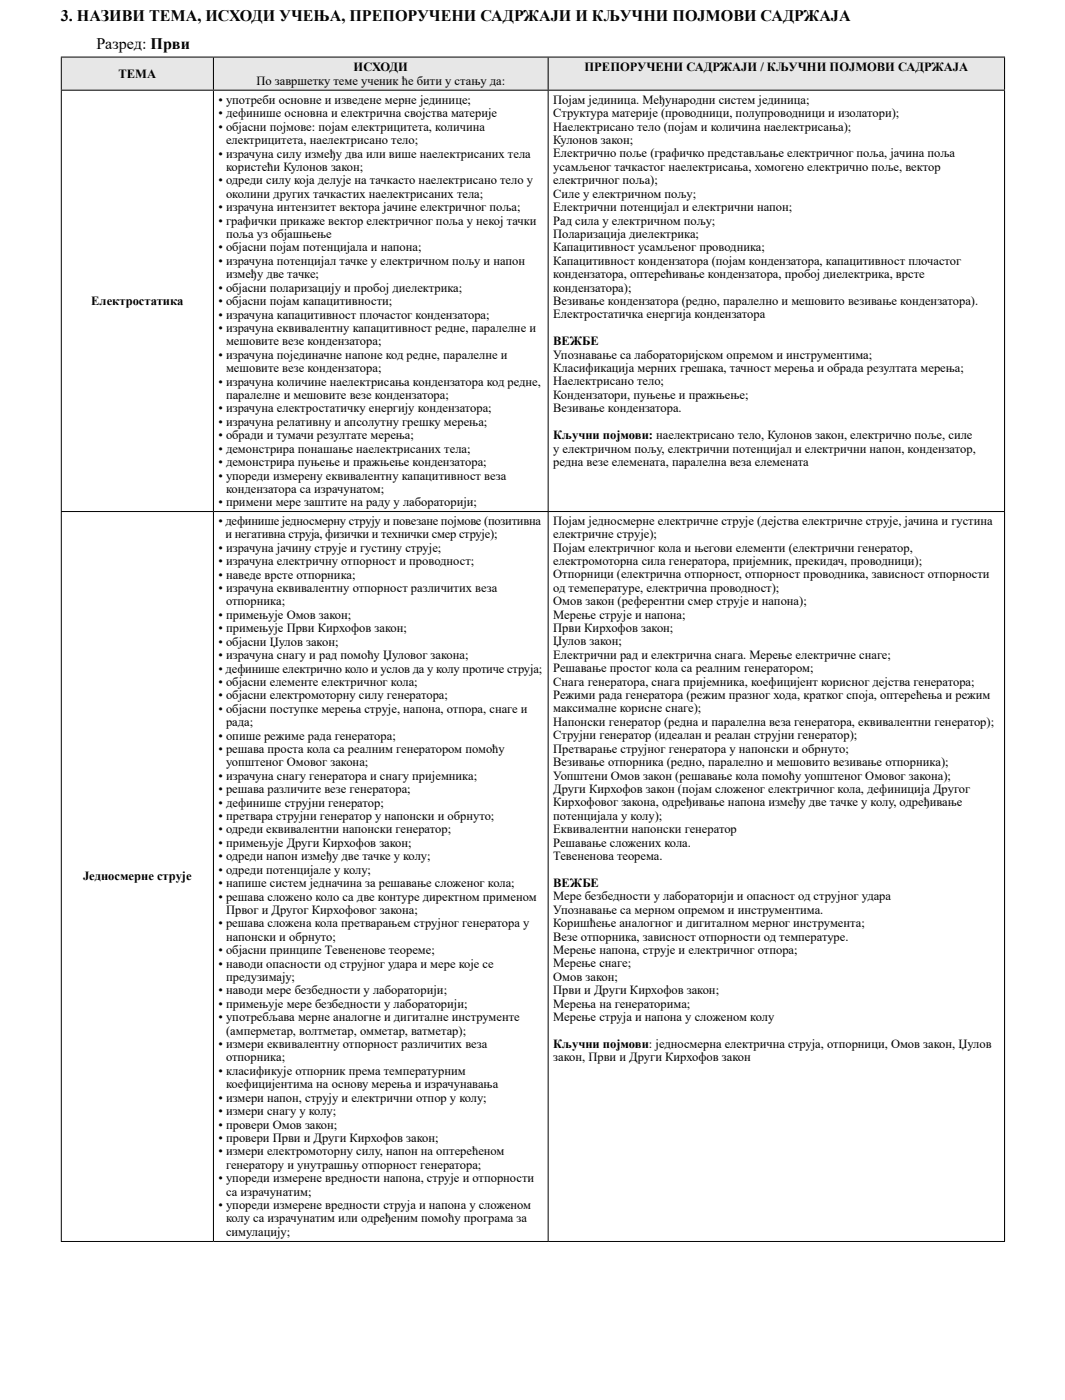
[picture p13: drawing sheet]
<svg xmlns="http://www.w3.org/2000/svg" width="210mm" height="276mm" viewBox="0 0 210 276" stroke-linecap="round" stroke-linejoin="round" font-family="sans-serif">
<defs><g id="words">
<g font-size="3.2">
<text x="12" y="4.2">3. НАЗИВИ ТЕМА, ИСХОДИ УЧЕЊА, ПРЕПОРУЧЕНИ САДРЖАЈИ И КЉУЧНИ ПОЈМОВИ САДРЖАЈА</text>
<text x="19" y="9.8">Разред: Први</text>
</g>
<g font-size="2.5">
<text x="23.4" y="15.4">ТЕМА</text>
<text x="50.6" y="16.8">По завршетку теме ученик ће бити у стању да:</text>
<text x="69.7" y="14">ИСХОДИ</text>
<text x="115.3" y="13.9">ПРЕПОРУЧЕНИ САДРЖАЈИ / КЉУЧНИ ПОЈМОВИ САДРЖАЈА</text>
<text x="43.1" y="20.5">• употреби oсновне и изведене мерне јединице;</text>
<text x="43.1" y="23.1">• дефинише основна и електрична својства материје</text>
<text x="109.1" y="20.5">Појам јединица. Међународни систем јединица;</text>
<text x="109.1" y="23.1">Структура материје (проводници, полупроводници и изолатори);</text>
<text x="43.1" y="25.8">• објасни појмове: појам електрицитета, количина</text>
<text x="44.6" y="28.4">електрицитета, наелектрисано тело;</text>
<text x="109.1" y="25.8">Наелектрисано тело (појам и количина наелектрисања);</text>
<text x="109.1" y="28.4">Кулонов закон;</text>
<text x="43.1" y="31.1">• израчуна силу између два или више наелектрисаних тела</text>
<text x="44.6" y="33.7">користећи Кулонов закон;</text>
<text x="109.1" y="31">Електрично поље (графичко представљање електричног поља, јачина поља</text>
<text x="109.1" y="33.7">усамљеног тачкастог наелектрисања, хомогено електрично поље, вектор</text>
<text x="43.1" y="36.4">• одреди силу која делује на тачкасто наелектрисано тело у</text>
<text x="43.1" y="41.7">• израчуна интензитет вектора јачине електричног поља;</text>
<text x="44.6" y="39">околини других тачкастих наелектрисаних тела;</text>
<text x="109.1" y="36.3">електричног поља);</text>
<text x="109.1" y="39">Силе у електричном пољу;</text>
<text x="109.1" y="41.6">Електрични потенцијал и електрични напон;</text>
<text x="43.1" y="44.3">• графички прикаже вектор електричног поља у некој тачки</text>
<text x="44.6" y="46.9">поља уз објашњење</text>
<text x="109.1" y="44.3">Рад сила у електричном пољу;</text>
<text x="109.1" y="46.9">Поларизација диелектрика;</text>
<text x="43.1" y="49.6">• објасни појам потенцијала и напона;</text>
<text x="43.1" y="52.2">• израчуна потенцијал тачке у електричном пољу и напон</text>
<text x="109.1" y="49.6">Капацитивност усамљеног проводника;</text>
<text x="109.1" y="52.2">Капацитивност кондензатора (појам кондензатора, капацитивност плочастог</text>
<text x="43.1" y="57.5">• објасни поларизацију и пробој диелектрика;</text>
<text x="44.6" y="54.9">између две тачке;</text>
<text x="109.1" y="54.9">кондензатора, оптерећивање кондензатора, пробој диелектрика, врсте</text>
<text x="109.1" y="57.5">кондензатора);</text>
<text x="18" y="60.2">Електростатика</text>
<text x="43.1" y="60.2">• објасни појам капацитивности;</text>
<text x="43.1" y="62.8">• израчуна капацитивност плочастог кондензатора;</text>
<text x="43.1" y="65.5">• израчуна еквивалентну капацитивност редне, паралелне и</text>
<text x="109.1" y="60.1">Везивање кондензатора (редно, паралелно и мешовито везивање кондензатора).</text>
<text x="109.1" y="62.8">Електростатичка енергија кондензатора</text>
<text x="43.1" y="70.8">• израчуна појединачне напоне код редне, паралелне и</text>
<text x="44.6" y="68.1">мешовите везе кондензатора;</text>
<text x="109.1" y="68.1">ВЕЖБЕ</text>
<text x="109.1" y="70.7">Упознавање са лабораторијском опремом и инструментима;</text>
<text x="43.1" y="76">• израчуна количине наелектрисања кондензатора код редне,</text>
<text x="44.6" y="73.4">мешовите везе кондензатора;</text>
<text x="109.1" y="73.4">Класификација мерних грешака, тачност мерења и обрада резултата мерења;</text>
<text x="109.1" y="76">Наелектрисано тело;</text>
<text x="43.1" y="84">• израчуна релативну и апсолутну грешку мерења;</text>
<text x="43.1" y="81.3">• израчуна електростатичку енергију кондензатора;</text>
<text x="44.6" y="78.7">паралелне и мешовите везе кондензатора;</text>
<text x="109.1" y="78.7">Кондензатори, пуњење и пражњење;</text>
<text x="109.1" y="81.3">Везивање кондензатора.</text>
<text x="43.1" y="86.6">• обради и тумачи резултате мерења;</text>
<text x="43.1" y="89.3">• демонстрира понашање наелектрисаних тела;</text>
<text x="109.1" y="86.6">Кључни појмови: наелектрисано тело, Кулонов закон, eлектрично поље, силе</text>
<text x="109.1" y="89.2">у електричном пољу, електрични потенцијал и електрични напон, кондензатор,</text>
<text x="43.1" y="91.9">• демонстрира пуњење и пражњење кондензатора;</text>
<text x="43.1" y="94.6">• упореди измерену еквивалентну капацитивност веза</text>
<text x="109.1" y="91.9">редна везе елемената, паралелна веза елемената</text>
<text x="43.1" y="99.8">• примени мере заштите на раду у лабораторији;</text>
<text x="44.6" y="97.2">кондензатора са израчунатом;</text>
<text x="43.1" y="103.5">• дефинише једносмерну струју и повезане појмове (позитивна</text>
<text x="44.5" y="106.2">и негативна струја, физички и технички смер струје);</text>
<text x="109.1" y="103.5">Појам једносмерне електричне струје (дејства електричне струје, јачина и густина</text>
<text x="109.1" y="106.1">електричне струје);</text>
<text x="43.1" y="108.8">• израчуна јачину струје и густину струје;</text>
<text x="43.1" y="111.5">• израчуна електричну отпорност и проводност;</text>
<text x="109.1" y="108.8">Појам електричног кола и његови елементи (електрични генератор,</text>
<text x="109.1" y="111.4">електромоторна сила генератора, пријемник, прекидач, проводници);</text>
<text x="43.1" y="114.1">• наведе врсте отпорника;</text>
<text x="43.1" y="116.8">• израчуна еквивалентну отпорност различитих веза</text>
<text x="44.6" y="119.4">отпорника;</text>
<text x="109.1" y="114.1">Отпорници (електрична отпорност, отпорност проводника, зависност отпорности</text>
<text x="109.1" y="116.7">од темепературе, електрична проводност);</text>
<text x="109.1" y="119.3">Омов закон (референтни смер струје и напона);</text>
<text x="43.1" y="122">• примењује Омов закон;</text>
<text x="43.1" y="124.7">• примењује Први Кирхофов закон;</text>
<text x="109.1" y="122">Мерење струје и напона;</text>
<text x="109.1" y="124.6">Први Кирхофов закон;</text>
<text x="43.1" y="127.3">• објасни Џулов закон;</text>
<text x="43.1" y="130">• израчуна снагу и рад помоћу Џуловог закона;</text>
<text x="109.1" y="127.3">Џулов закон;</text>
<text x="109.1" y="129.9">Електрични рад и електрична снага. Мерење електричне снаге;</text>
<text x="43.1" y="132.6">• дефинише електрично коло и услов да у колу протиче струја;</text>
<text x="43.1" y="135.3">• објасни елементе електричног кола;</text>
<text x="43.1" y="137.9">• објасни електромоторну силу генератора;</text>
<text x="109.1" y="132.6">Решавање простог кола са реалним генератором;</text>
<text x="109.1" y="135.2">Снага генератора, снага пријемника, коефицијент корисног дејства генератора;</text>
<text x="109.1" y="137.9">Режими рада генератора (режим празног хода, кратког споја, оптерећења и режим</text>
<text x="43.1" y="140.6">• објасни поступке мерења струје, напона, отпора, снаге и</text>
<text x="44.6" y="143.2">рада;</text>
<text x="109.1" y="140.5">максималне корисне снаге);</text>
<text x="109.1" y="143.1">Напонски генератор (редна и паралелна веза генератора, еквивалентни генератор);</text>
<text x="43.1" y="145.8">• опише режиме рада генератора;</text>
<text x="43.1" y="148.5">• решава проста кола са реалним генератором помоћу</text>
<text x="109.1" y="145.8">Струјни генератор (идеалан и реалан струјни генератор);</text>
<text x="109.1" y="148.4">Претварање струјног генератора у напонски и обрнуто;</text>
<text x="43.1" y="153.8">• израчуна снагу генератора и снагу пријемника;</text>
<text x="44.6" y="151.1">уопштеног Омовог закона;</text>
<text x="109.1" y="151.1">Везивање отпорника (редно, паралелно и мешовито везивање отпорника);</text>
<text x="109.1" y="153.7">Уопштени Омов закон (решавање кола помоћу уопштеног Омовог закона);</text>
<text x="43.1" y="156.4">• решава различите везе генератора;</text>
<text x="43.1" y="159.1">• дефинише струјни генератор;</text>
<text x="43.1" y="161.7">• претвара струјни генератор у напонски и обрнуто;</text>
<text x="109.1" y="156.4">Други Кирхофов закон (појам сложеног електричног кола, дефиниција Другог</text>
<text x="109.1" y="159">Кирхофовог закона, одређивање напона између две тачке у колу, одређивање</text>
<text x="109.1" y="161.7">потенцијала у колу);</text>
<text x="43.1" y="164.4">• одреди еквивалентни напонски генератор;</text>
<text x="43.1" y="167">• примењује Други Кирхофов закон;</text>
<text x="109.1" y="164.3">Еквивалентни напонски генератор</text>
<text x="109.1" y="167">Решавање сложених кола.</text>
<text x="16.4" y="173.6">Једносмерне струје</text>
<text x="43.1" y="169.7">• одреди напон између две тачке у колу;</text>
<text x="43.1" y="172.3">• одреди потенцијале у колу;</text>
<text x="109.1" y="169.6">Тевененова теорема.</text>
<text x="43.1" y="174.9">• напише систем једначина за решавање сложеног кола;</text>
<text x="43.1" y="177.6">• решава сложено коло са две контуре директном применом</text>
<text x="109.1" y="174.9">ВЕЖБЕ</text>
<text x="109.1" y="177.5">Мере безбедности у лабораторији и опасност од струјног удара</text>
<text x="43.1" y="182.9">• решава сложена кола претварањем струјног генератора у</text>
<text x="44.6" y="180.2">Првог и Другог Кирхофовог закона;</text>
<text x="44.6" y="185.5">напонски и обрнуто;</text>
<text x="109.1" y="180.2">Упознавање са мерном опремом и инструментима.</text>
<text x="109.1" y="182.8">Коришћење аналогног и дигиталном мерног инструмента;</text>
<text x="109.1" y="185.5">Везе отпорника, зависност отпорности од температуре.</text>
<text x="43.1" y="188.2">• објасни принципе Тевененове теореме;</text>
<text x="43.1" y="190.8">• наводи опасности од струјног удара и мере које се</text>
<text x="109.1" y="188.1">Мерење напона, струје и електричног отпора;</text>
<text x="109.1" y="190.8">Мерење снаге;</text>
<text x="43.1" y="196.1">• наводи мере безбедности у лабораторији;</text>
<text x="44.6" y="193.5">предузимају;</text>
<text x="109.1" y="193.4">Омов закон;</text>
<text x="109.1" y="196">Први и Други Кирхофов закон;</text>
<text x="43.1" y="198.7">• примењује мере безбедности у лабораторији;</text>
<text x="43.1" y="201.4">• употребљава мерне аналогне и дигиталне инструменте</text>
<text x="109.1" y="198.7">Мерења на генераторима;</text>
<text x="109.1" y="201.3">Мерење струја и напона у сложеном колу</text>
<text x="43.1" y="206.7">• измери еквивалентну отпорност различитих веза</text>
<text x="44.6" y="204">(амперметар, волтметар, омметар, ватметар);</text>
<text x="44.6" y="209.3">отпорника;</text>
<text x="109.1" y="206.6">Кључни појмови: једносмерна електрична струја, отпорници, Омов закон, Џулов</text>
<text x="109.1" y="209.3">закон, Први и Други Кирхофов закон</text>
<text x="43.1" y="212">• класификује отпорник према температурним</text>
<text x="44.6" y="214.6">коефицијентима на основу мерења и израчунавања</text>
<text x="43.1" y="219.9">• измери снагу у колу;</text>
<text x="43.1" y="217.3">• измери напон, струју и електрични отпор у колу;</text>
<text x="43.1" y="222.5">• провери Омов закон;</text>
<text x="43.1" y="225.2">• провери Први и Други Кирхофов закон;</text>
<text x="43.1" y="227.8">• измери електромоторну силу, напон на оптерећеном</text>
<text x="43.1" y="233.1">• упореди измерене вредности напона, струје и отпорности</text>
<text x="44.6" y="230.5">генератору и унутрашњу отпорност генератора;</text>
<text x="43.1" y="238.4">• упореди измерене вредности струја и напона у сложеном</text>
<text x="44.6" y="235.8">са израчунатим;</text>
<text x="44.6" y="241.1">колу са израчунатим или одређеним помоћу програма за</text>
<text x="44.6" y="243.7">симулацију;</text>
</g>
</g></defs>
<path d="M12.1 11.3h30v6.5h-30zM42.1 11.3h66v6.5h-66zM108.1 11.3h90v6.5h-90z" fill="#e6e7e8"/>
<g fill="none" stroke="#000" stroke-width=".2">
<path d="M12 17.8h186.2M12 11.3h186.2M12.1 11.3v6.4M12.1 17.9v82.9M42.1 11.3v6.4M42.1 17.9v82.9M108.1 11.3v6.4M108.1 17.9v82.9M198.1 11.3v6.4M198.1 17.9v82.9M12 100.9h186.2M12.1 101v143.7"/>
<path d="M42.1 101v143.7M108.1 101v143.7M198.1 101v143.7M12 244.8h186.2"/>
</g>
<use href="#words"/>
</svg>
